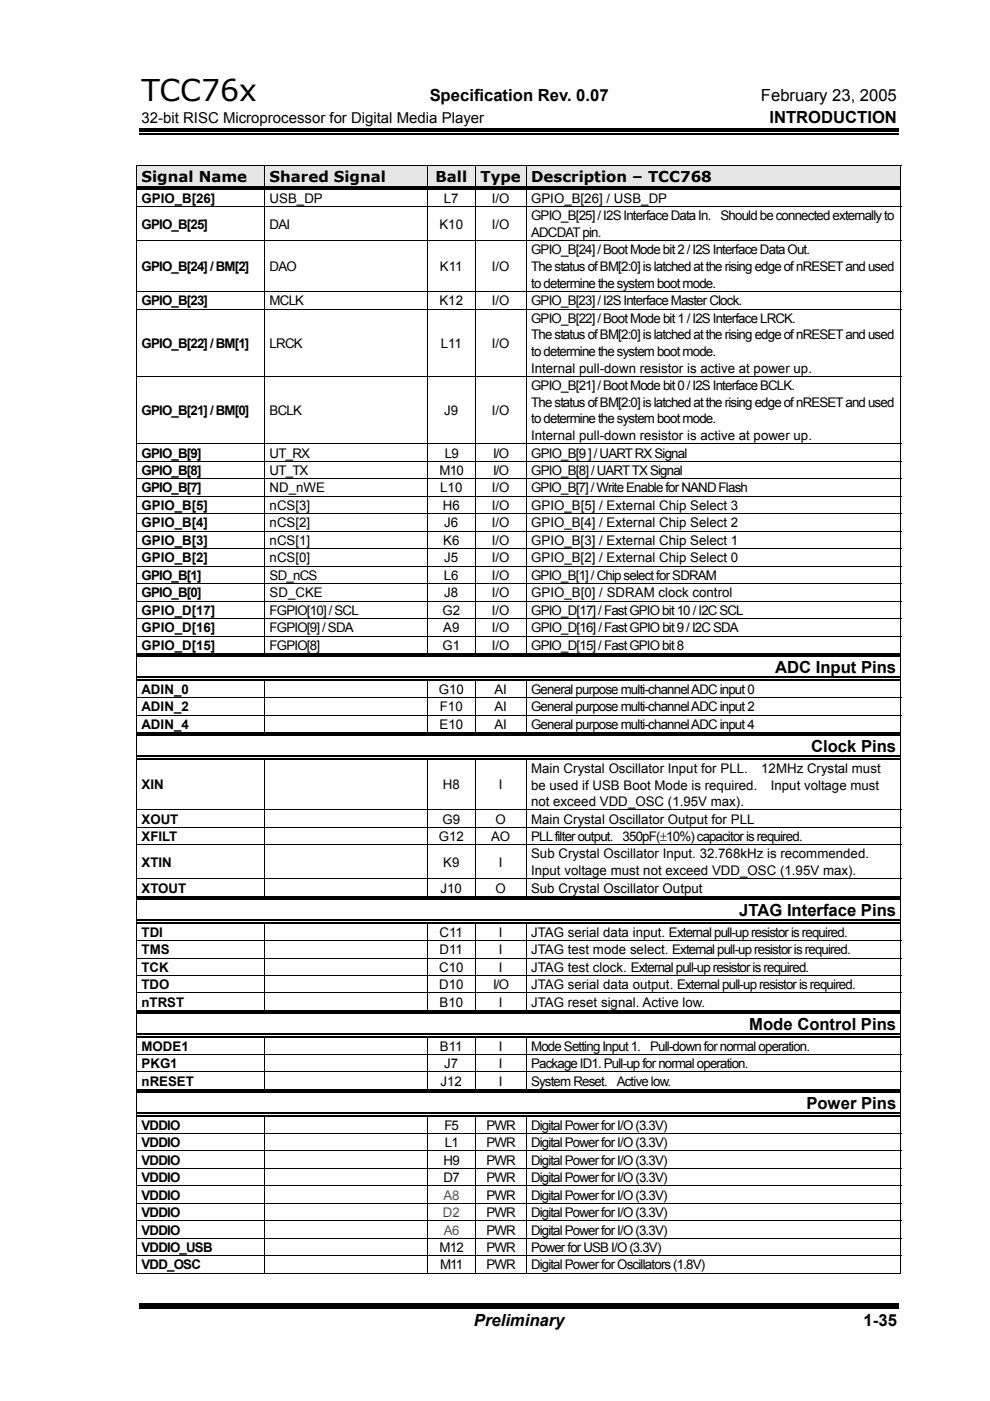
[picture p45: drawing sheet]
<svg xmlns="http://www.w3.org/2000/svg" width="210mm" height="297mm" viewBox="0 0 210 297" stroke-linecap="round" stroke-linejoin="round" font-family="sans-serif">
<defs><g id="words">
<text font-size="6.3" x="30" y="21.4">TCC76x</text>
<g font-size="3.5">
<text x="91.1" y="21.4">Specification Rev. 0.07</text>
<text x="161.3" y="21.4">February 23, 2005</text>
<text x="163.1" y="26.1">INTRODUCTION</text>
<text x="164.3" y="142.7">ADC Input Pins</text>
<text x="172" y="159.4">Clock Pins</text>
<text x="156.7" y="194.2">JTAG Interface Pins</text>
<text x="158.9" y="218.3">Mode Control Pins</text>
<text x="171" y="235.1">Power Pins</text>
<text x="100.5" y="281.2">Preliminary</text>
<text x="183.1" y="281.2">1-35</text>
</g>
<g font-size="3.2">
<text x="30" y="26.1">32-bit RISC Microprocessor for Digital Media Player</text>
<text x="30" y="38.6">Signal Name</text>
<text x="57.2" y="38.6">Shared Signal</text>
<text x="92.4" y="38.6">Ball</text>
<text x="101.9" y="38.6">Type</text>
<text x="112.6" y="38.6">Description – TCC768</text>
</g>
<g font-size="2.8">
<text x="30" y="43.1">GPIO_B[26]</text>
<text x="57.2" y="43.1">USB_DP</text>
<text x="94.1" y="43.1">L7</text>
<text x="104.3" y="43.1">I/O</text>
<text x="112.6" y="46.7">GPIO_B[25] / I2S Interface Data In. Should be connected externally to</text>
<text x="112.6" y="43.1">GPIO_B[26] / USB_DP</text>
<text x="30" y="48.5">GPIO_B[25]</text>
<text x="57.2" y="48.5">DAI</text>
<text x="93.2" y="48.5">K10</text>
<text x="104.3" y="48.5">I/O</text>
<text x="112.6" y="50.2">ADCDAT pin.</text>
<text x="112.6" y="54">GPIO_B[24] / Boot Mode bit 2 / I2S Interface Data Out.</text>
<text x="30" y="57.5">GPIO_B[24] / BM[2]</text>
<text x="57.2" y="57.5">DAO</text>
<text x="93.3" y="57.5">K11</text>
<text x="104.3" y="57.5">I/O</text>
<text x="112.6" y="57.5">The status of BM[2:0] is latched at the rising edge of nRESET and used</text>
<text x="30" y="64.7">GPIO_B[23]</text>
<text x="57.2" y="64.7">MCLK</text>
<text x="93.2" y="64.7">K12</text>
<text x="104.3" y="64.7">I/O</text>
<text x="112.6" y="64.7">GPIO_B[23] / I2S Interface Master Clock.</text>
<text x="112.6" y="61">to determine the system boot mode.</text>
<text x="112.6" y="68.4">GPIO_B[22] / Boot Mode bit 1 / I2S Interface LRCK.</text>
<text x="112.6" y="71.9">The status of BM[2:0] is latched at the rising edge of nRESET and used</text>
<text x="30" y="73.7">GPIO_B[22] / BM[1]</text>
<text x="57.2" y="73.7">LRCK</text>
<text x="93.5" y="73.7">L11</text>
<text x="104.3" y="73.7">I/O</text>
<text x="112.6" y="75.5">to determine the system boot mode.</text>
<text x="112.6" y="79">Internal pull-down resistor is active at power up.</text>
<text x="112.6" y="82.7">GPIO_B[21] / Boot Mode bit 0 / I2S Interface BCLK.</text>
<text x="30" y="88">GPIO_B[21] / BM[0]</text>
<text x="57.2" y="88">BCLK</text>
<text x="94.2" y="88">J9</text>
<text x="104.3" y="88">I/O</text>
<text x="112.6" y="86.2">The status of BM[2:0] is latched at the rising edge of nRESET and used</text>
<text x="112.6" y="89.8">to determine the system boot mode.</text>
<text x="112.6" y="93.3">Internal pull-down resistor is active at power up.</text>
<text x="30" y="97">GPIO_B[9]</text>
<text x="30" y="100.7">GPIO_B[8]</text>
<text x="57.2" y="97">UT_RX</text>
<text x="57.2" y="100.7">UT_TX</text>
<text x="93.2" y="100.7">M10</text>
<text x="94.3" y="97">L9</text>
<text x="104.5" y="97">I/O</text>
<text x="104.5" y="100.7">I/O</text>
<text x="112.6" y="97">GPIO_B[9 ] / UART RX Signal</text>
<text x="112.6" y="100.7">GPIO_B[8] / UART TX Signal</text>
<text x="30" y="104.4">GPIO_B[7]</text>
<text x="57.2" y="104.4">ND_nWE</text>
<text x="93.3" y="104.4">L10</text>
<text x="104.3" y="104.4">I/O</text>
<text x="112.6" y="104.4">GPIO_B[7] / Write Enable for NAND Flash</text>
<text x="30" y="108.1">GPIO_B[5]</text>
<text x="30" y="111.8">GPIO_B[4]</text>
<text x="57.2" y="108.1">nCS[3]</text>
<text x="57.2" y="111.8">nCS[2]</text>
<text x="93.9" y="108.1">H6</text>
<text x="94.2" y="111.8">J6</text>
<text x="104.3" y="111.8">I/O</text>
<text x="104.3" y="108.1">I/O</text>
<text x="112.6" y="111.8">GPIO_B[4] / External Chip Select 2</text>
<text x="112.6" y="108.1">GPIO_B[5] / External Chip Select 3</text>
<text x="30" y="115.5">GPIO_B[3]</text>
<text x="30" y="119.2">GPIO_B[2]</text>
<text x="57.2" y="115.5">nCS[1]</text>
<text x="57.2" y="119.2">nCS[0]</text>
<text x="94" y="115.5">K6</text>
<text x="94.2" y="119.2">J5</text>
<text x="104.3" y="119.2">I/O</text>
<text x="104.3" y="115.5">I/O</text>
<text x="112.6" y="119.2">GPIO_B[2] / External Chip Select 0</text>
<text x="112.6" y="115.5">GPIO_B[3] / External Chip Select 1</text>
<text x="30" y="122.9">GPIO_B[1]</text>
<text x="57.2" y="122.9">SD_nCS</text>
<text x="94.1" y="122.9">L6</text>
<text x="104.3" y="122.9">I/O</text>
<text x="112.6" y="122.9">GPIO_B[1] / Chip select for SDRAM</text>
<text x="30" y="126.6">GPIO_B[0]</text>
<text x="30" y="130.3">GPIO_D[17]</text>
<text x="57.2" y="126.6">SD_CKE</text>
<text x="57.2" y="130.3">FGPIO[10] / SCL</text>
<text x="93.8" y="130.3">G2</text>
<text x="94.2" y="126.6">J8</text>
<text x="104.3" y="126.6">I/O</text>
<text x="104.3" y="130.3">I/O</text>
<text x="112.6" y="130.3">GPIO_D[17] / Fast GPIO bit 10 / I2C SCL</text>
<text x="112.6" y="126.6">GPIO_B[0] / SDRAM clock control</text>
<text x="30" y="134">GPIO_D[16]</text>
<text x="30" y="137.8">GPIO_D[15]</text>
<text x="57.2" y="134">FGPIO[9] / SDA</text>
<text x="57.2" y="137.8">FGPIO[8]</text>
<text x="93.8" y="137.8">G1</text>
<text x="94" y="134">A9</text>
<text x="104.3" y="137.8">I/O</text>
<text x="104.3" y="134">I/O</text>
<text x="112.6" y="137.8">GPIO_D[15] / Fast GPIO bit 8</text>
<text x="112.6" y="134">GPIO_D[16] / Fast GPIO bit 9 / I2C SDA</text>
<text x="30" y="147.1">ADIN_0</text>
<text x="93" y="147.1">G10</text>
<text x="104.8" y="147.1">AI</text>
<text x="112.6" y="147.1">General purpose multi-channel ADC input 0</text>
<text x="30" y="150.8">ADIN_2</text>
<text x="30" y="154.5">ADIN_4</text>
<text x="93.2" y="154.5">E10</text>
<text x="93.3" y="150.8">F10</text>
<text x="104.8" y="154.5">AI</text>
<text x="104.8" y="150.8">AI</text>
<text x="112.6" y="154.5">General purpose multi-channel ADC input 4</text>
<text x="112.6" y="150.8">General purpose multi-channel ADC input 2</text>
<text x="30" y="167.4">XIN</text>
<text x="93.9" y="167.4">H8</text>
<text x="105.8" y="167.4">I</text>
<text x="112.6" y="163.9">Main Crystal Oscillator Input for PLL.</text>
<text x="112.6" y="167.4">be used if USB Boot Mode is required.</text>
<text x="161.4" y="163.9">12MHz Crystal must</text>
<text x="163.4" y="167.4">Input voltage must</text>
<text x="112.6" y="170.9">not exceed VDD_OSC (1.95V max).</text>
<text x="30" y="174.6">XOUT</text>
<text x="30" y="178.3">XFILT</text>
<text x="93" y="178.3">G12</text>
<text x="93.8" y="174.6">G9</text>
<text x="104.1" y="178.3">AO</text>
<text x="105.1" y="174.6">O</text>
<text x="112.6" y="178.3">PLL filter output. 350pF(±10%) capacitor is required.</text>
<text x="112.6" y="174.6">Main Crystal Oscillator Output for PLL</text>
<text x="30" y="183.8">XTIN</text>
<text x="94" y="183.8">K9</text>
<text x="105.8" y="183.8">I</text>
<text x="112.6" y="182">Sub Crystal Oscillator Input. 32.768kHz is recommended.</text>
<text x="112.6" y="185.5">Input voltage must not exceed VDD_OSC (1.95V max).</text>
<text x="30" y="189.3">XTOUT</text>
<text x="93.4" y="189.3">J10</text>
<text x="105.1" y="189.3">O</text>
<text x="112.6" y="189.3">Sub Crystal Oscillator Output</text>
<text x="30" y="198.6">TDI</text>
<text x="30" y="202.3">TMS</text>
<text x="93.2" y="198.6">C11</text>
<text x="93.2" y="202.3">D11</text>
<text x="105.8" y="198.6">I</text>
<text x="105.8" y="202.3">I</text>
<text x="112.6" y="198.6">JTAG serial data input. External pull-up resistor is required.</text>
<text x="112.6" y="202.3">JTAG test mode select. External pull-up resistor is required.</text>
<text x="30" y="206">TCK</text>
<text x="30" y="209.7">TDO</text>
<text x="93.1" y="206">C10</text>
<text x="93.1" y="209.7">D10</text>
<text x="104.5" y="209.7">I/O</text>
<text x="105.8" y="206">I</text>
<text x="112.6" y="209.7">JTAG serial data output. External pull-up resistor is required.</text>
<text x="112.6" y="206">JTAG test clock. External pull-up resistor is required.</text>
<text x="30" y="213.4">nTRST</text>
<text x="93.2" y="213.4">B10</text>
<text x="105.8" y="213.4">I</text>
<text x="112.6" y="213.4">JTAG reset signal. Active low.</text>
<text x="30" y="222.8">MODE1</text>
<text x="30" y="226.5">PKG1</text>
<text x="93.3" y="222.8">B11</text>
<text x="94.2" y="226.5">J7</text>
<text x="105.8" y="222.8">I</text>
<text x="105.8" y="226.5">I</text>
<text x="112.6" y="222.8">Mode Setting Input 1. Pull-down for normal operation.</text>
<text x="112.6" y="226.5">Package ID1. Pull-up for normal operation.</text>
<text x="30" y="230.2">nRESET</text>
<text x="93.4" y="230.2">J12</text>
<text x="105.8" y="230.2">I</text>
<text x="112.6" y="230.2">System Reset. Active low.</text>
<text x="30" y="239.5">VDDIO</text>
<text x="94.2" y="239.5">F5</text>
<text x="103.1" y="239.5">PWR</text>
<text x="112.6" y="239.5">Digital Power for I/O (3.3V)</text>
<text x="30" y="243.2">VDDIO</text>
<text x="94.3" y="243.2">L1</text>
<text x="103.1" y="243.2">PWR</text>
<text x="112.6" y="243.2">Digital Power for I/O (3.3V)</text>
<text x="30" y="246.9">VDDIO</text>
<text x="30" y="250.6">VDDIO</text>
<text x="94.1" y="246.9">H9</text>
<text x="94.1" y="250.6">D7</text>
<text x="103.1" y="246.9">PWR</text>
<text x="103.1" y="250.6">PWR</text>
<text x="112.6" y="246.9">Digital Power for I/O (3.3V)</text>
<text x="112.6" y="250.6">Digital Power for I/O (3.3V)</text>
<text x="30" y="254.3">VDDIO</text>
<text x="103.1" y="254.3">PWR</text>
<text x="112.6" y="254.3">Digital Power for I/O (3.3V)</text>
<text x="30" y="258">VDDIO</text>
<text x="30" y="261.7">VDDIO</text>
<text x="103.1" y="261.7">PWR</text>
<text x="103.1" y="258">PWR</text>
<text x="112.6" y="261.7">Digital Power for I/O (3.3V)</text>
<text x="112.6" y="258">Digital Power for I/O (3.3V)</text>
<text x="30" y="265.5">VDDIO_USB</text>
<text x="30" y="269.2">VDD_OSC</text>
<text x="93.2" y="265.5">M12</text>
<text x="93.3" y="269.2">M11</text>
<text x="103.1" y="265.5">PWR</text>
<text x="103.1" y="269.2">PWR</text>
<text x="112.6" y="265.5">Power for USB I/O (3.3V)</text>
<text x="112.6" y="269.2">Digital Power for Oscillators (1.8V)</text>
</g>
<g font-size="2.8" fill="#f00">
<text x="94" y="254.3">A8</text>
<text x="93.9" y="258">D2</text>
</g>
<text font-size="2.8" fill="#00f" x="94.1" y="261.7">A6</text>
</g></defs>
<path d="M29.5 28.3h161M29.5 276.4h161" fill="none" stroke="#000" stroke-width=".25"/>
<path d="M29.5 27.2h161v.8h-161zM29.5 276.8h161v.8h-161z" fill="#000"/>
<g fill="#e6e6e6">
<path d="M30 35.2h25.2v4.2h-25.2z"/>
<path d="M29.1 35.2h27v4.2h-27z"/>
<path d="M57.2 35.2h32.5v4.2h-32.5z"/>
<path d="M56.3 35.2h34.3v4.2h-34.3z"/>
<path d="M91.7 35.2h8v4.2h-8z"/>
<path d="M90.8 35.2h9.8v4.2h-9.8z"/>
<path d="M101.7 35.2h8.9v4.2h-8.9z"/>
<path d="M100.8 35.2h10.7v4.2h-10.7z"/>
<path d="M112.6 35.2h77.4v4.2h-77.4z"/>
<path d="M111.7 35.2h79.2v4.2h-79.2z"/>
</g>
<g fill="#000">
<path d="M28.9 35h.2v.2h-.2zM28.9 39.4h.2v.8h-.2zM56.1 39.4h.8v.3h-.8zM56.1 39.9h.8v.3h-.8zM90.6 39.4h.8v.3h-.8zM90.6 39.9h.8v.3h-.8zM100.6 39.4h.8v.3h-.8zM100.6 39.9h.8v.3h-.8zM111.5 39.4h.8v.3h-.8zM111.5 39.9h.8v.3h-.8zM190.9 35h.2v.2h-.2zM190.9 39.4h.2v.8h-.2z"/>
<path d="M56.1 40.2h.2zM90.6 40.2h.2zM100.6 40.2h.2zM111.5 40.2h.2zM28.9 138.5h.2v.8h-.2zM56 138.5h.8v.2h-.8zM56 139h.8v.2h-.8zM56.1 138.5h.8v.2h-.8zM56.1 139h.8v.2h-.8zM90.6 138.5h.8v.2h-.8zM90.6 139h.8v.2h-.8zM100.6 138.5h.8v.2h-.8z"/>
<path d="M100.6 139h.8v.2h-.8zM111.5 138.5h.7v.2h-.7zM111.5 139h.7v.2h-.7zM111.5 138.5h.8v.2h-.8zM111.5 139h.8v.2h-.8zM190.9 138.5h.2v.8h-.2zM28.9 143.5h.2v.8h-.2zM28.9 155.2h.2v.8h-.2zM56 143.5h.8v.2h-.8zM56 144h.8v.3h-.8zM56 155.2h.8v.3h-.8zM56 155.7h.8v.3h-.8z"/>
<path d="M56.1 144.3h.2zM56.1 143.5h.8v.2h-.8zM56.1 144h.8v.3h-.8zM56.1 155.2h.8v.3h-.8zM56.1 155.7h.8v.3h-.8zM90.6 143.5h.8v.2h-.8zM90.6 144h.8v.3h-.8zM90.6 155.2h.8v.3h-.8zM90.6 155.7h.8v.3h-.8zM90.6 144.3h.2zM100.6 143.5h.8v.2h-.8zM100.6 144h.8v.3h-.8z"/>
<path d="M100.6 155.2h.8v.3h-.8zM100.6 155.7h.8v.3h-.8zM100.6 144.3h.2zM111.5 143.5h.7v.2h-.7zM111.5 144h.7v.3h-.7zM111.5 155.2h.7v.3h-.7zM111.5 155.7h.7v.3h-.7zM111.5 144.3h.2zM111.5 143.5h.8v.2h-.8zM111.5 144h.8v.3h-.8zM111.5 155.2h.8v.3h-.8zM111.5 155.7h.8v.3h-.8z"/>
<path d="M190.9 143.5h.2v.8h-.2zM190.9 155.2h.2v.8h-.2zM28.9 160.3h.2v.8h-.2zM56 160.3h.8v.2h-.8zM56 160.8h.8v.2h-.8zM56.1 161l.2 .1zM56.1 160.3h.8v.2h-.8zM56.1 160.8h.8v.2h-.8zM90.6 160.3h.8v.2h-.8zM90.6 160.8h.8v.2h-.8zM90.6 161l.2 .1zM100.6 160.3h.8v.2h-.8z"/>
<path d="M100.6 160.8h.8v.2h-.8zM100.6 161l.2 .1zM111.5 160.3h.7v.2h-.7zM111.5 160.8h.7v.2h-.7zM111.5 161l.2 .1zM111.5 160.3h.8v.2h-.8zM111.5 160.8h.8v.2h-.8zM190.9 160.3h.2v.8h-.2zM28.9 190h.2v.8h-.2zM28.9 195h.2v.8h-.2zM56 190h.8v.2h-.8zM56 190.5h.8v.2h-.8z"/>
<path d="M56 195h.8v.3h-.8zM56 195.5h.8v.3h-.8zM56.1 190h.8v.2h-.8zM56.1 190.5h.8v.2h-.8zM56.1 195.8h.2zM56.1 195h.8v.3h-.8zM56.1 195.5h.8v.3h-.8zM90.6 190h.8v.2h-.8zM90.6 190.5h.8v.2h-.8zM90.6 195h.8v.3h-.8zM90.6 195.5h.8v.3h-.8zM90.6 195.8h.2z"/>
<path d="M100.6 190h.8v.2h-.8zM100.6 190.5h.8v.2h-.8zM100.6 195h.8v.3h-.8zM100.6 195.5h.8v.3h-.8zM100.6 195.8h.2zM111.5 190h.7v.2h-.7zM111.5 190.5h.7v.2h-.7zM111.5 195h.7v.3h-.7zM111.5 195.5h.7v.3h-.7zM111.5 190h.8v.2h-.8zM111.5 190.5h.8v.2h-.8zM111.5 195.8h.2z"/>
<path d="M111.5 195h.8v.3h-.8zM111.5 195.5h.8v.3h-.8zM190.9 190h.2v.8h-.2zM190.9 195h.2v.8h-.2zM28.9 214.1h.2v.8h-.2zM28.9 219.2h.2v.8h-.2zM56 214.1h.8v.3h-.8zM56 214.7h.8v.2h-.8zM56 219.2h.8v.2h-.8zM56 219.7h.8v.2h-.8zM56.1 214.1h.8v.3h-.8zM56.1 214.7h.8v.2h-.8z"/>
<path d="M56.1 219.9l.2 .1zM56.1 219.2h.8v.2h-.8zM56.1 219.7h.8v.2h-.8zM90.6 214.1h.8v.3h-.8zM90.6 214.7h.8v.2h-.8zM90.6 219.2h.8v.2h-.8zM90.6 219.7h.8v.2h-.8zM90.6 219.9l.2 .1zM100.6 214.1h.8v.3h-.8zM100.6 214.7h.8v.2h-.8zM100.6 219.2h.8v.2h-.8zM100.6 219.7h.8v.2h-.8z"/>
<path d="M100.6 219.9l.2 .1zM111.5 214.1h.7v.3h-.7zM111.5 214.7h.7v.2h-.7zM111.5 219.2h.7v.2h-.7zM111.5 219.7h.7v.2h-.7zM111.5 214.1h.8v.3h-.8zM111.5 214.7h.8v.2h-.8zM111.5 219.9l.2 .1zM111.5 219.2h.8v.2h-.8zM111.5 219.7h.8v.2h-.8zM190.9 214.1h.2v.8h-.2zM190.9 219.2h.2v.8h-.2z"/>
<path d="M28.9 230.9h.2v.8h-.2zM28.9 235.9h.2v.8h-.2zM56 230.9h.8v.2h-.8zM56 231.4h.8v.2h-.8zM56 235.9h.8v.3h-.8zM56 236.4h.8v.3h-.8zM56.1 230.9h.8v.2h-.8zM56.1 231.4h.8v.2h-.8zM56.1 236.7h.2zM56.1 235.9h.8v.3h-.8zM56.1 236.4h.8v.3h-.8zM90.6 230.9h.8v.2h-.8z"/>
<path d="M90.6 231.4h.8v.2h-.8zM90.6 235.9h.8v.3h-.8zM90.6 236.4h.8v.3h-.8zM90.6 236.7h.2zM100.6 230.9h.8v.2h-.8zM100.6 231.4h.8v.2h-.8zM100.6 235.9h.8v.3h-.8zM100.6 236.4h.8v.3h-.8zM100.6 236.7h.2zM111.5 230.9h.7v.2h-.7zM111.5 231.4h.7v.2h-.7zM111.5 235.9h.7v.3h-.7z"/>
<path d="M111.5 236.4h.7v.3h-.7zM111.5 230.9h.8v.2h-.8zM111.5 231.4h.8v.2h-.8zM111.5 236.7h.2zM111.5 235.9h.8v.3h-.8zM111.5 236.4h.8v.3h-.8zM190.9 230.9h.2v.8h-.2zM190.9 235.9h.2v.8h-.2zM190.9 269.9h.2v.1h-.2z"/>
</g>
<g fill="none" stroke="#000" stroke-width=".21">
<path d="M28.9 35.1h162.2M29 35.2v4.2M56.2 35.2v4.2M90.7 35.2v4.2M100.7 35.2v4.2M111.6 35.2v4.2M191 35.2v4.2M28.9 43.8h162.2M28.9 51.1h162.2M29 40.2v3.6M29 43.9v7.1M29 51.1v10.6"/>
<path d="M56.2 40.2v3.6M56.2 43.9v7.1M56.2 51.1v10.6M90.7 40.2v3.6M90.7 43.9v7.1M90.7 51.1v10.6M100.7 40.2v3.6M100.7 43.9v7.1M100.7 51.1v10.6M111.6 40.2v3.6M111.6 43.9v7.1M111.6 51.1v10.6"/>
<path d="M191 40.2v3.6M191 43.9v7.1M191 51.1v10.6M28.9 61.8h162.2M28.9 65.5h162.2M28.9 79.8h162.2M29 61.9v3.5M29 65.6v14.1M29 79.9v14.1M56.2 61.9v3.5M56.2 65.6v14.1M56.2 79.9v14.1"/>
<path d="M90.7 61.9v3.5M90.7 65.6v14.1M90.7 79.9v14.1M100.7 61.9v3.5M100.7 65.6v14.1M100.7 79.9v14.1M111.6 61.9v3.5M111.6 65.6v14.1M111.6 79.9v14.1M191 61.9v3.5M191 65.6v14.1M191 79.9v14.1"/>
<path d="M28.9 94.1h162.2M28.9 97.8h162.2M29 94.2v3.5M29 97.9v3.5M56.2 94.2v3.5M56.2 97.9v3.5M90.7 94.2v3.5M90.7 97.9v3.5M100.7 94.2v3.5M100.7 97.9v3.5M111.6 94.2v3.5M111.6 97.9v3.5"/>
<path d="M191 94.2v3.5M191 97.9v3.5M28.9 101.5h162.2M28.9 105.2h162.2M28.9 108.9h162.2M28.9 112.6h162.2M28.9 116.3h162.2M29 101.6v3.5M29 105.3v3.5M29 109v3.5M29 112.7v3.5M29 116.4v3.6"/>
<path d="M56.2 101.6v3.5M56.2 105.3v3.5M56.2 109v3.5M56.2 112.7v3.5M56.2 116.4v3.6M90.7 101.6v3.5M90.7 105.3v3.5M90.7 109v3.5M90.7 112.7v3.5M90.7 116.4v3.6M100.7 101.6v3.5M100.7 105.3v3.5"/>
<path d="M100.7 109v3.5M100.7 112.7v3.5M100.7 116.4v3.6M111.6 101.6v3.5M111.6 105.3v3.5M111.6 109v3.5M111.6 112.7v3.5M111.6 116.4v3.6M191 101.6v3.5M191 105.3v3.5M191 109v3.5M191 112.7v3.5"/>
<path d="M191 116.4v3.6M28.9 120h162.2M28.9 123.7h162.2M28.9 127.4h162.2M28.9 131.1h162.2M28.9 134.9h162.2M29 120.1v3.6M29 123.8v3.6M29 127.5v3.6M29 131.2v3.6M29 134.9v3.6M29 139.3v4.2"/>
<path d="M56.2 120.1v3.6M56.2 123.8v3.6M56.2 127.5v3.6M56.2 131.2v3.6M56.2 134.9v3.6M90.7 120.1v3.6M90.7 123.8v3.6M90.7 127.5v3.6M90.7 131.2v3.6M90.7 134.9v3.6M100.7 120.1v3.6M100.7 123.8v3.6"/>
<path d="M100.7 127.5v3.6M100.7 131.2v3.6M100.7 134.9v3.6M111.6 120.1v3.6M111.6 123.8v3.6M111.6 127.5v3.6M111.6 131.2v3.6M111.6 134.9v3.6M191 120.1v3.6M191 123.8v3.6M191 127.5v3.6M191 131.2v3.6"/>
<path d="M191 134.9v3.6M191 139.3v4.2M28.9 147.9h162.2M28.9 151.6h162.2M29 144.3v3.5M29 148v3.5M29 151.7v3.5M29 156v4.3M56.2 144.3v3.5M56.2 148v3.5M56.2 151.7v3.5M90.7 144.3v3.5"/>
<path d="M90.7 148v3.5M90.7 151.7v3.5M100.7 144.3v3.5M100.7 148v3.5M100.7 151.7v3.5M111.6 144.3v3.5M111.6 148v3.5M111.6 151.7v3.5M191 144.3v3.5M191 148v3.5M191 151.7v3.5M191 156v4.3"/>
<path d="M28.9 171.7h162.2M28.9 175.4h162.2M28.9 179.1h162.2M29 161.1v10.5M29 171.8v3.5M29 175.5v3.5M29 179.2v7.1M56.2 161.1v10.5M56.2 171.8v3.5M56.2 175.5v3.5M56.2 179.2v7.1M90.7 161.1v10.5"/>
<path d="M90.7 171.8v3.5M90.7 175.5v3.5M90.7 179.2v7.1M100.7 161.1v10.5M100.7 171.8v3.5M100.7 175.5v3.5M100.7 179.2v7.1M111.6 161.1v10.5M111.6 171.8v3.5M111.6 175.5v3.5M111.6 179.2v7.1M191 161.1v10.5"/>
<path d="M191 171.8v3.5M191 175.5v3.5M191 179.2v7.1M28.9 186.4h162.2M28.9 199.4h162.2M29 186.4v3.6M29 190.8v4.2M29 195.8v3.5M29 199.5v3.5M56.2 186.4v3.6M56.2 195.8v3.5M56.2 199.5v3.5"/>
<path d="M90.7 186.4v3.6M90.7 195.8v3.5M90.7 199.5v3.5M100.7 186.4v3.6M100.7 195.8v3.5M100.7 199.5v3.5M111.6 186.4v3.6M111.6 195.8v3.5M111.6 199.5v3.5M191 186.4v3.6M191 190.8v4.2M191 195.8v3.5"/>
<path d="M191 199.5v3.5M28.9 203.1h162.2M28.9 206.8h162.2M28.9 210.5h162.2M29 203.2v3.5M29 206.9v3.5M29 210.6v3.5M29 214.9v4.3M29 220v3.5M56.2 203.2v3.5M56.2 206.9v3.5M56.2 210.6v3.5"/>
<path d="M56.2 220v3.5M90.7 203.2v3.5M90.7 206.9v3.5M90.7 210.6v3.5M90.7 220v3.5M100.7 203.2v3.5M100.7 206.9v3.5M100.7 210.6v3.5M100.7 220v3.5M111.6 203.2v3.5M111.6 206.9v3.5M111.6 210.6v3.5"/>
<path d="M111.6 220v3.5M191 203.2v3.5M191 206.9v3.5M191 210.6v3.5M191 214.9v4.3M191 220v3.5M28.9 223.6h162.2M28.9 227.3h162.2M29 223.6v3.6M29 227.4v3.5M29 231.7v4.2M29 236.7v3.5"/>
<path d="M56.2 223.6v3.6M56.2 227.4v3.5M56.2 236.7v3.5M90.7 223.6v3.6M90.7 227.4v3.5M90.7 236.7v3.5M100.7 223.6v3.6M100.7 227.4v3.5M100.7 236.7v3.5M111.6 223.6v3.6M111.6 227.4v3.5M111.6 236.7v3.5"/>
<path d="M191 223.6v3.6M191 227.4v3.5M191 231.7v4.2M191 236.7v3.5M28.9 240.3h162.2M28.9 244h162.2M28.9 247.7h162.2M28.9 251.4h162.2M28.9 255.1h162.2M28.9 258.8h162.2M29 240.4v3.5M29 244.1v3.5"/>
<path d="M29 247.8v3.6M29 251.5v3.6M29 255.2v3.6M29 258.9v3.6M56.2 240.4v3.5M56.2 244.1v3.5M56.2 247.8v3.6M56.2 251.5v3.6M56.2 255.2v3.6M56.2 258.9v3.6M90.7 240.4v3.5M90.7 244.1v3.5"/>
<path d="M90.7 247.8v3.6M90.7 251.5v3.6M90.7 255.2v3.6M90.7 258.9v3.6M100.7 240.4v3.5M100.7 244.1v3.5M100.7 247.8v3.6M100.7 251.5v3.6M100.7 255.2v3.6M100.7 258.9v3.6M111.6 240.4v3.5M111.6 244.1v3.5"/>
<path d="M111.6 247.8v3.6M111.6 251.5v3.6M111.6 255.2v3.6M111.6 258.9v3.6M191 240.4v3.5M191 244.1v3.5M191 247.8v3.6M191 251.5v3.6M191 255.2v3.6M191 258.9v3.6M28.9 262.6h162.2M28.9 266.3h162.2"/>
<path d="M28.9 270h27.2M29 262.6v3.6M29 266.3v3.7M56.2 262.6v3.6M56.2 266.3v3.7M56.3 270h34.3M90.7 262.6v3.6M90.7 266.3v3.7M90.8 270h9.8M100.7 262.6v3.6M100.7 266.3v3.7M100.8 270h10.7"/>
<path d="M111.6 262.6v3.6M111.6 266.3v3.7M111.7 270h79.2M191 262.6v3.6M191 266.3v3.7"/>
</g>
<g fill="none" stroke="#000" stroke-width=".25">
<path d="M29.1 39.6h27M56.9 39.6h33.7M91.4 39.6h9.2M101.4 39.6h10.1M112.3 39.6h78.6M29.1 40.1h27M56.9 40.1h33.7M91.4 40.1h9.2M101.4 40.1h10.1M112.3 40.1h78.6M29.1 138.6h26.9M29.1 139.1h26.9"/>
<path d="M56.9 138.6h33.7M56.9 139.1h33.7M91.4 138.6h9.2M91.4 139.1h9.2M101.4 138.6h10.1M101.4 139.1h10.1M112.3 138.6h78.6M112.3 139.1h78.6M29.1 143.6h26.9M29.1 144.1h26.9M29.1 155.3h26.9M29.1 155.9h26.9"/>
<path d="M56.9 143.6h33.7M56.9 144.1h33.7M56.9 155.3h33.7M56.9 155.9h33.7M91.4 143.6h9.2M91.4 144.1h9.2M91.4 155.3h9.2M91.4 155.9h9.2M101.4 143.6h10.1M101.4 144.1h10.1M101.4 155.3h10.1M101.4 155.9h10.1"/>
<path d="M112.3 143.6h78.6M112.3 144.1h78.6M112.3 155.3h78.6M112.3 155.9h78.6M29.1 160.4h26.9M29.1 160.9h26.9M56.9 160.4h33.7M56.9 160.9h33.7M91.4 160.4h9.2M91.4 160.9h9.2M101.4 160.4h10.1M101.4 160.9h10.1"/>
<path d="M112.3 160.4h78.6M112.3 160.9h78.6M29.1 190.1h26.9M29.1 190.6h26.9M29.1 195.1h26.9M29.1 195.6h26.9M56.9 190.1h33.7M56.9 190.6h33.7M56.9 195.1h33.7M56.9 195.6h33.7M91.4 190.1h9.2M91.4 190.6h9.2"/>
<path d="M91.4 195.1h9.2M91.4 195.6h9.2M101.4 190.1h10.1M101.4 190.6h10.1M101.4 195.1h10.1M101.4 195.6h10.1M112.3 190.1h78.6M112.3 190.6h78.6M112.3 195.1h78.6M112.3 195.6h78.6M29.1 214.3h26.9M29.1 214.8h26.9"/>
<path d="M29.1 219.3h26.9M29.1 219.8h26.9M56.9 214.3h33.7M56.9 214.8h33.7M56.9 219.3h33.7M56.9 219.8h33.7M91.4 214.3h9.2M91.4 214.8h9.2M91.4 219.3h9.2M91.4 219.8h9.2M101.4 214.3h10.1M101.4 214.8h10.1"/>
<path d="M101.4 219.3h10.1M101.4 219.8h10.1M112.3 214.3h78.6M112.3 214.8h78.6M112.3 219.3h78.6M112.3 219.8h78.6M29.1 231h26.9M29.1 231.5h26.9M29.1 236.1h26.9M29.1 236.6h26.9M56.9 231h33.7M56.9 231.5h33.7"/>
<path d="M56.9 236.1h33.7M56.9 236.6h33.7M91.4 231h9.2M91.4 231.5h9.2M91.4 236.1h9.2M91.4 236.6h9.2M101.4 231h10.1M101.4 231.5h10.1M101.4 236.1h10.1M101.4 236.6h10.1M112.3 231h78.6M112.3 231.5h78.6"/>
<path d="M112.3 236.1h78.6M112.3 236.6h78.6"/>
</g>
<use href="#words"/>
</svg>
